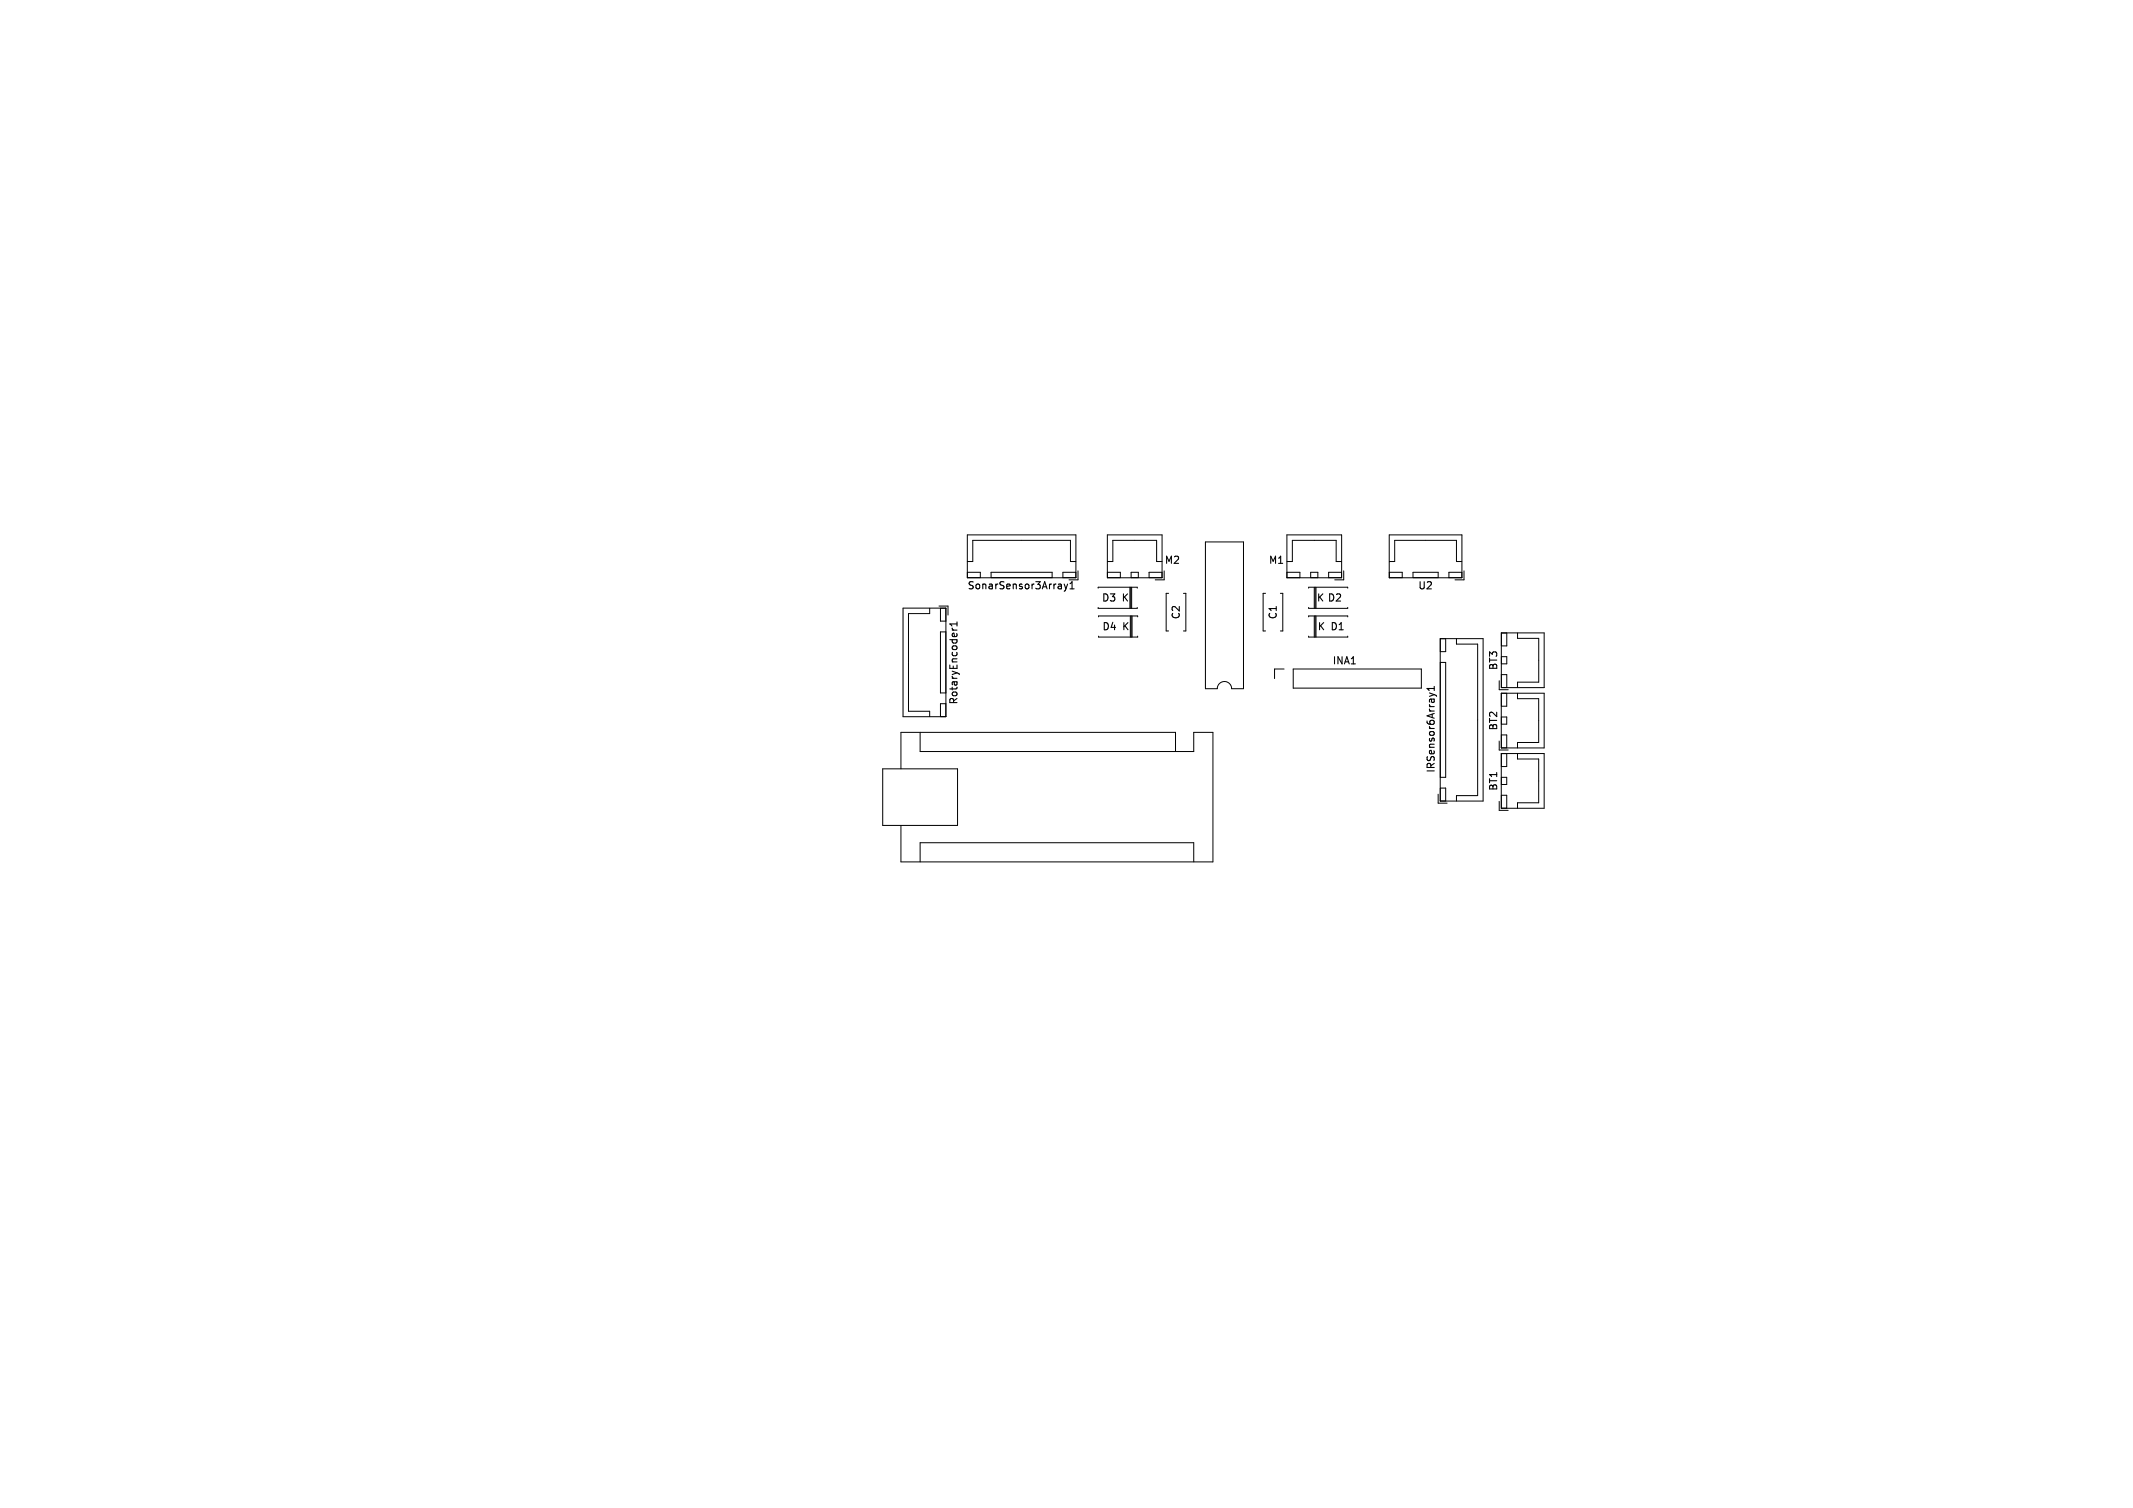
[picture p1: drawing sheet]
<svg xmlns="http://www.w3.org/2000/svg" width="297mm" height="210mm" viewBox="0 0 297 210" stroke-linecap="round" stroke-linejoin="round" font-family="sans-serif">
<defs><g id="words">
<g font-size="1.4">
<text x="134.6" y="82.3">SonarSensor3Array1</text>
<text x="153.3" y="84">D3 K</text>
<text x="162.1" y="78.7">M2</text>
<text x="176.6" y="78.7">M1</text>
<text x="183.3" y="84">K D2</text>
<text x="197.4" y="82.3">U2</text>
<text x="153.4" y="88">D4 K</text>
<text x="164.5" y="86.4" transform="rotate(-90 164.5 86.4)">C2</text>
<text x="178" y="86.4" transform="rotate(-90 178 86.4)">C1</text>
<text x="183.4" y="88">K D1</text>
<text x="185.5" y="92.7">INA1</text>
<text x="208.7" y="93.4" transform="rotate(-90 208.7 93.4)">BT3</text>
<text x="133.5" y="98.2" transform="rotate(-90 133.5 98.2)">RotaryEncoder1</text>
<text x="208.7" y="101.8" transform="rotate(-90 208.7 101.8)">BT2</text>
<text x="200" y="107.7" transform="rotate(-90 200 107.7)">IRSensor6Array1</text>
<text x="208.7" y="110.2" transform="rotate(-90 208.7 110.2)">BT1</text>
</g>
</g></defs>
<g fill="none" stroke="#000" stroke-width=".15">
<path d="M132.6 87.8h.7M132.6 87.5l.2 .3M133.3 86.6v.6M133.3 86.9h-1l.2 .3M148.2 81.3l.2 .7M148.4 82l-.2 .3M148.7 81.3l-.3 .7M149 82h.6M149 81.3l.3-.3v1M199 96.5l.7 .2M199.7 96.7l-.7 .3M199.7 96.7l.2 .1"/>
<path d="M199.7 95.6v.6M199.7 95.9h-1l.3 .3"/>
</g>
<g fill="none" stroke="#000" stroke-width=".14">
<path d="M134.7 74.5h15.1v6h-15.1zM134.7 78.2h.8v-2.9h13.5v2.9h.8M150.1 79.5v1.3h-1.2M154.2 74.5h7.6v6h-7.6zM154.2 78.2h.7v-2.9h6.1v2.9h.8M161.8 79.7h-1.8v.8M162.1 79.5v1.3h-1.2M167.8 75.5h5.3v20.4h-1.6a1 1 0 0 0-1-1 1 1 0 0 0-1 1h-1.7zM179.2 74.5h7.6v6h-7.6zM179.2 79.7h1.8v.8M179.2 78.2h.7v-2.9h6.1v2.9h.8M187.1 79.5v1.3h-1.3"/>
<path d="M193.4 74.5h10.2v6h-10.2zM193.4 79.7h1.8v.8M193.4 78.2h.8v-2.9h8.6v2.9h.8M203.8 79.5v1.3h-1.2M125.7 84.7h6v15.1h-6zM129.4 84.7v.8h-2.9v13.6h2.9v.7M130.8 84.4h1.2v1.3M130.9 84.7v1.8h.8v-1.8M130.9 88h.8v8.5h-.8zM130.9 99.8v-1.8h.8v1.8M134.7 80.5v-.8h1.8v.8M138 80.5v-.8h8.5v.8"/>
<path d="M148 80.5v-.8h1.8v.8M152.9 84.6v.1h5.4v-.1M152.9 81.9v-.1h5.4v.1M153 85.9v-.1h5.4v.1M153 88.6v.1h5.4v-.1M154.2 80.5v-.8h1.8v.8M157.3 81.8v2.9M157.4 85.8v2.9M157.4 81.8v2.9M157.5 80.5v-.8h1v.8M157.5 85.8v2.9M157.6 81.8v2.9"/>
<path d="M157.6 85.8v2.9M162.7 82.6h-.3v5.3h.3M164.8 82.6h.3v5.3h-.3M176.2 82.6h-.3v5.3h.3M178.3 82.6h.3v5.3h-.3M178.8 93.2h-1.3v1.3M180.1 93.2h17.8v2.6h-17.8zM182.2 85.9v-.1h5.5v.1M182.2 88.6v.1h5.5v-.1M182.2 81.9v-.1h5.5v.1M182.2 84.6v.1h5.5v-.1M182.5 80.5v-.8h1v.8"/>
<path d="M183 81.8v2.9M183 85.8v2.9M183.1 81.8v2.9M183.1 85.8v2.9M183.2 81.8v2.9M183.2 85.8v2.9M185 80.5v-.8h1.8v.8M196.8 80.5v-.8h3.5v.8M200.5 88.9h6v22.7h-6zM200.6 92.3h.7v16h-.7M201.3 89v1.8h-.7M201.7 80.5v-.8h1.9v.8"/>
<path d="M202.8 89v.7h2.9v21.1h-2.9v.8M208.8 94.8v1.3h1.2M209 96.5h6v7.7h-6zM209 88.1h6v7.7h-6zM209 96.6h.8v1.8h-.8M209 99.9h.8v1h-.8M209.1 88.2v1.8h.7v-1.8M209.1 91.5h.7v1h-.7M209.1 95.8v-1.8h.7v1.8M211.3 96.6v.7h2.9v6.1h-2.9v.8M211.3 88.2v.7h3v6.1h-3v.8M122.9 107.1h10.4v7.9h-10.4z"/>
<path d="M128.1 102v2.7h38.1v-2.7h2.7v18h-43.4v-5M163.7 104.7v-2.7h-38.2v5.1M200.3 110.6v1.3h1.2M200.6 109.8h.7v1.8M208.7 103.2v1.3h1.3M208.7 111.6v1.3h1.3M209 104.9h6v7.7h-6zM209 108.3h.8v1h-.8M209 102.4h.8v1.8M209 110.8h.8v1.8h-.8M209.8 105v1.8h-.8M211.3 105v.7h2.9v6.1h-2.9v.8"/>
<path d="M128.1 120v-2.6h38.1v2.6"/>
</g>
<use href="#words"/>
</svg>
